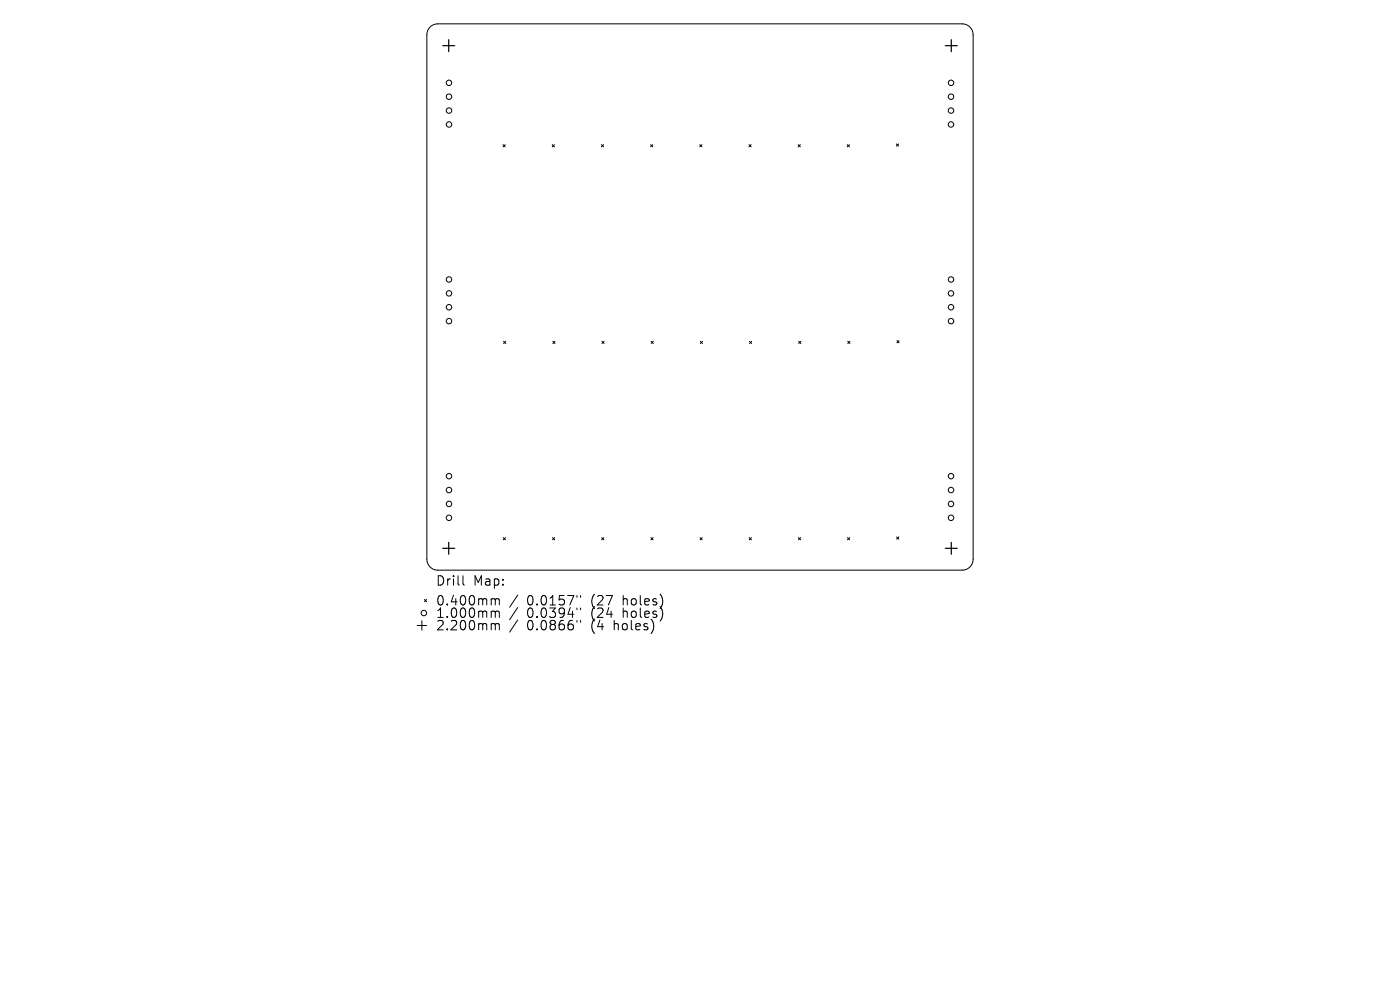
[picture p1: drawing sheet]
<svg xmlns="http://www.w3.org/2000/svg" width="297mm" height="210mm" viewBox="0 0 297 210" stroke-linecap="round" stroke-linejoin="round" font-family="sans-serif">
<defs><g id="words">
<g font-size="2.8">
<text x="92.5" y="124.5">Drill</text>
<text x="100.4" y="124.5">Map:</text>
<text x="92.5" y="128.7">0.400mm</text>
<text x="92.5" y="131.3">1.000mm</text>
<text x="111.7" y="128.7">0.0157&quot;</text>
<text x="111.7" y="131.3">0.0394&quot;</text>
<text x="125.4" y="128.7">(27</text>
<text x="125.4" y="131.3">(24</text>
<text x="132.1" y="128.7">holes)</text>
<text x="132.1" y="131.3">holes)</text>
<text x="92.5" y="133.9">2.200mm</text>
<text x="111.7" y="133.9">0.0866&quot;</text>
<text x="125.4" y="133.9">(4</text>
<text x="130.2" y="133.9">holes)</text>
</g>
</g></defs>
<g fill="none" stroke="#000" stroke-width=".21">
<path d="M91.1 5.9l.8-.6 1-.2h111.2a2.32 2.32 0 0 1 2.3 2.3v111.2a2.32 2.32 0 0 1-2.3 2.3h-111.2a2.32 2.32 0 0 1-2.3-2.3v-111.2l.1-.7zM106.7 30.7l.5 .4M107.2 30.7l-.5 .4M117.2 30.7l.4 .4M117.6 30.7l-.4 .4M127.6 30.7l.5 .4M128.1 30.7l-.5 .4M138 30.7l.5 .4M138.5 30.7l-.5 .4M148.5 30.7l.4 .4M148.9 30.7l-.4 .4M158.9 30.7l.5 .4"/>
<path d="M159.4 30.7l-.5 .4M169.3 30.7l.5 .4M169.8 30.7l-.5 .4M179.7 30.7l.5 .4M180.2 30.7l-.5 .4M190.2 30.5l.4 .5M190.6 30.5l-.4 .5M106.8 72.4l.5 .5M107.3 72.4l-.5 .5M117.3 72.4l.4 .5M117.7 72.4l-.4 .5M127.7 72.4l.5 .5"/>
<path d="M128.2 72.4l-.5 .5M138.1 72.4l.5 .5M138.6 72.4l-.5 .5M148.6 72.4l.4 .5M149 72.4l-.4 .5M159 72.4l.5 .5M159.5 72.4l-.5 .5M169.4 72.4l.5 .5M169.9 72.4l-.5 .5M179.8 72.4l.5 .5M180.3 72.4l-.5 .5M190.3 72.3l.4 .4"/>
<path d="M190.7 72.3l-.4 .4M106.8 114.1l.4 .4M107.2 114.1l-.4 .4M117.2 114.1l.5 .4M117.7 114.1l-.5 .4M127.6 114.1l.5 .4M128.1 114.1l-.5 .4M138.1 114.1l.4 .4M138.5 114.1l-.4 .4M148.5 114.1l.5 .4M149 114.1l-.5 .4M158.9 114.1l.5 .4"/>
<path d="M159.4 114.1l-.5 .4M169.4 114.1l.4 .4M169.8 114.1l-.4 .4M179.8 114.1l.5 .4M180.3 114.1l-.5 .4M190.2 113.9l.5 .5M190.7 113.9l-.5 .5M88.5 132.7h2M89.5 131.7v2M90 127.2l.5 .4M90.5 127.2l-.5 .4M98.2 122.1v1.7l.3 .3"/>
<path d="M104.8 127l.3 .3M104.8 129.6l.3 .3M104.8 132.3l.3 .3M105.1 127.3v1M105.1 129.9v1.1M105.1 132.6v1M105.1 127.3l.3-.3 .4 .1 .1 1.2M105.1 129.9l.3-.3 .4 .1 .1 1.3M105.1 132.6l.3-.3 .4 .1 .1 1.2M109.8 126.2l-1.7 2.6M109.8 128.9l-1.7 2.5M109.8 131.5l-1.7 2.6"/>
<path d="M122.4 126.3v.4M122.4 129v.4M122.4 131.6v.4M123.2 126.3v.4M123.2 129v.4M123.2 131.6v.4M138.7 132.7l-.1 .8M140.5 126.9v1.3M140.5 129.5v1.4"/>
<circle cx="95.3" cy="17.6" r=".58"/>
<circle cx="201.8" cy="17.6" r=".58"/>
<circle cx="95.3" cy="26.4" r=".58"/>
<circle cx="95.3" cy="23.5" r=".58"/>
<circle cx="95.3" cy="20.5" r=".58"/>
<circle cx="201.8" cy="26.4" r=".58"/>
<circle cx="201.8" cy="23.5" r=".58"/>
<circle cx="201.8" cy="20.5" r=".58"/>
<circle cx="95.3" cy="59.3" r=".58"/>
<circle cx="201.8" cy="59.3" r=".58"/>
<circle cx="95.3" cy="68.1" r=".58"/>
<circle cx="95.3" cy="65.2" r=".58"/>
<circle cx="95.3" cy="62.2" r=".58"/>
<circle cx="201.8" cy="68.1" r=".58"/>
<circle cx="201.8" cy="65.2" r=".58"/>
<circle cx="201.8" cy="62.2" r=".58"/>
<circle cx="95.3" cy="101" r=".58"/>
<circle cx="95.3" cy="106.9" r=".58"/>
<circle cx="95.3" cy="104" r=".58"/>
<circle cx="95.3" cy="109.8" r=".58"/>
<circle cx="201.8" cy="106.9" r=".58"/>
<circle cx="201.8" cy="101" r=".58"/>
<circle cx="201.8" cy="104" r=".58"/>
<circle cx="201.8" cy="109.8" r=".58"/>
<circle cx="89.9" cy="130" r=".58"/>
</g>
<path d="M93.9 9.7h2.6M95.2 8.4v2.6M200.5 9.7h2.6M201.8 8.4v2.6M93.9 116.3h2.6M95.2 115v2.6M200.5 116.3h2.6M201.8 115v2.6" fill="none" stroke="#000" stroke-width=".25"/>
<use href="#words"/>
</svg>
